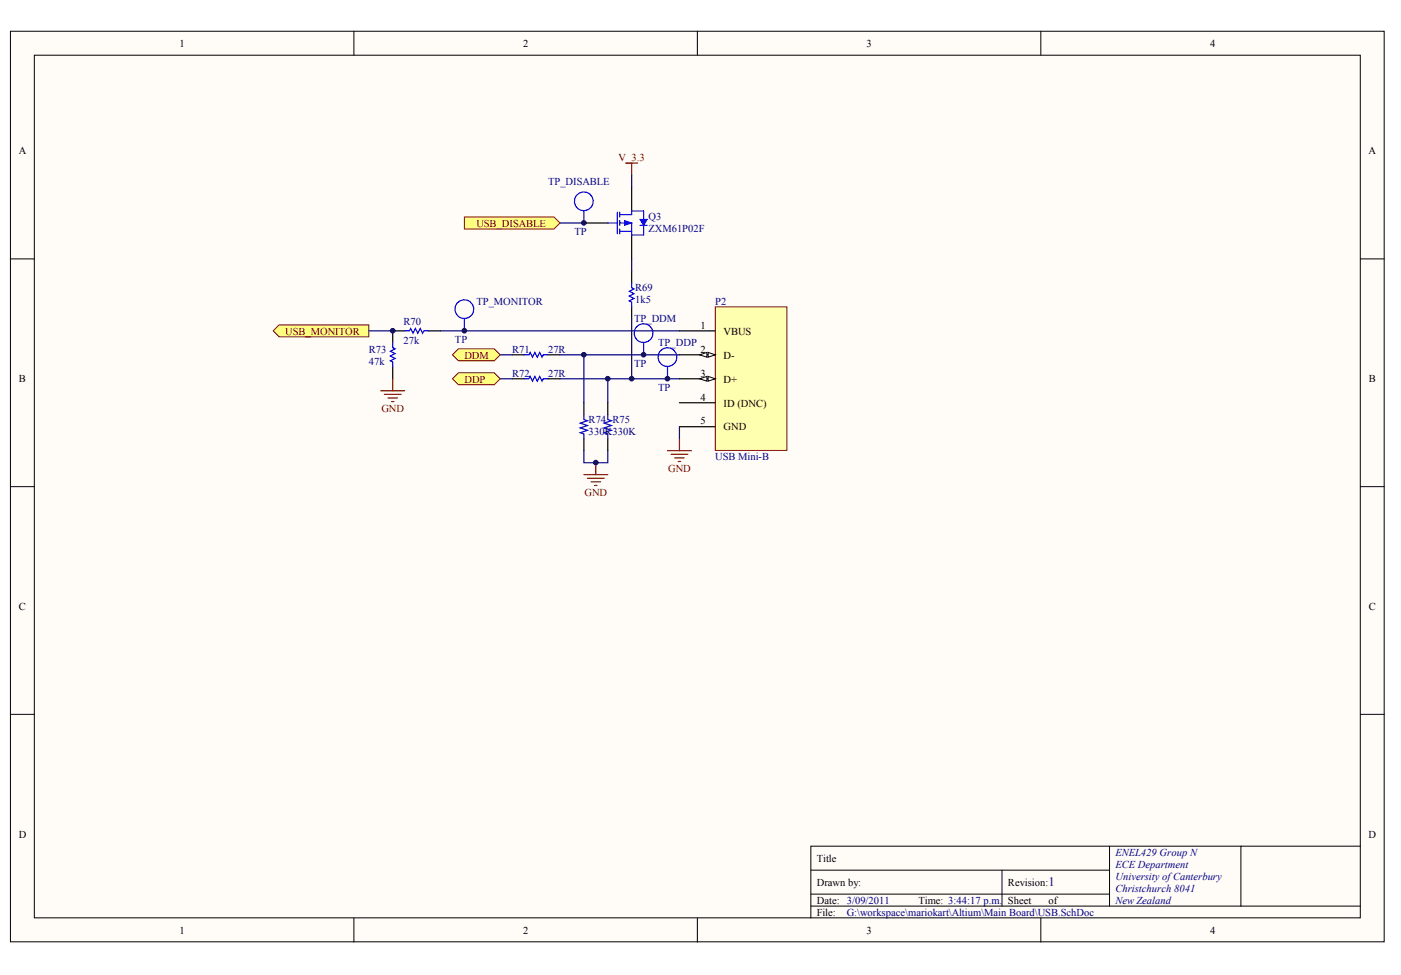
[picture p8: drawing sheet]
<svg xmlns="http://www.w3.org/2000/svg" width="289mm" height="201mm" viewBox="0 0 289 201" stroke-linecap="round" stroke-linejoin="round" font-family="sans-serif">
<defs><g id="words">
<text font-size="2.6" fill="#000080" x="216.3" y="182.8">1</text>
<g font-size="2.2">
<text x="37" y="9.7">1</text>
<text x="107.9" y="9.7">2</text>
<text x="178.7" y="9.7">3</text>
<text x="249.5" y="9.7">4</text>
<text x="3.9" y="31.9">A</text>
<text x="282.3" y="31.9">A</text>
<text x="144.4" y="67.8">1</text>
<text x="149.2" y="69">VBUS</text>
<text x="144.4" y="72.7">2</text>
<text x="144.4" y="77.7">3</text>
<text x="149.2" y="74">D-</text>
<text x="3.9" y="78.8">B</text>
<text x="144.4" y="82.6">4</text>
<text x="149.2" y="78.9">D+</text>
<text x="149.2" y="83.8">ID (DNC)</text>
<text x="282.3" y="78.8">B</text>
<text x="144.4" y="87.5">5</text>
<text x="149.2" y="88.8">GND</text>
<text x="3.9" y="125.8">C</text>
<text x="282.3" y="125.8">C</text>
<text x="3.9" y="172.7">D</text>
<text x="282.3" y="172.7">D</text>
<text x="168.5" y="177.8">Title</text>
<text x="168.5" y="182.7">Drawn by:</text>
<text x="207.9" y="182.7">Revision:</text>
<text x="168.5" y="186.4">Date: 3/09/2011</text>
<text x="168.5" y="188.9">File:</text>
<text x="189.4" y="186.4">Time: 3:44:17 p.m.</text>
<text x="207.9" y="186.4">Sheet</text>
<text x="216.3" y="186.4">of</text>
<text x="37" y="192.6">1</text>
<text x="107.9" y="192.6">2</text>
<text x="178.7" y="192.6">3</text>
<text x="249.5" y="192.6">4</text>
</g>
<g font-size="2.2" fill="#800000">
<text x="127.6" y="33.2">V_3.3</text>
<text x="98.2" y="46.8">USB_DISABLE</text>
<text x="58.8" y="69">USB_MONITOR</text>
<text x="95.8" y="74">DDM</text>
<text x="95.8" y="78.9">DDP</text>
<text x="78.7" y="85">GND</text>
<text x="137.8" y="97.4">GND</text>
<text x="120.5" y="102.3">GND</text>
</g>
<g font-size="2.2" fill="#000080">
<text x="113" y="38.1">TP_DISABLE</text>
<text x="133.7" y="47.8">ZXM61P02F</text>
<text x="133.7" y="45.3">Q3</text>
<text x="118.5" y="48.5">TP</text>
<text x="98.2" y="62.8">TP_MONITOR</text>
<text x="131" y="62.6">1k5</text>
<text x="131" y="60.1">R69</text>
<text x="147.5" y="62.8">P2</text>
<text x="83.2" y="71">27k</text>
<text x="83.2" y="67">R70</text>
<text x="93.8" y="70.7">TP</text>
<text x="130.8" y="66.3">TP_DDM</text>
<text x="135.7" y="71.3">TP_DDP</text>
<text x="76.1" y="75.2">47k</text>
<text x="76.1" y="72.7">R73</text>
<text x="105.6" y="72.7">R71</text>
<text x="105.6" y="77.7">R72</text>
<text x="113" y="72.7">27R</text>
<text x="113" y="77.7">27R</text>
<text x="130.8" y="75.7">TP</text>
<text x="135.7" y="80.6">TP</text>
<text x="121.4" y="87.3">R74 R75</text>
<text x="121.4" y="89.8">330K330K</text>
<text x="147.5" y="95">USB Mini-B</text>
<text x="230" y="176.5">ENEL429 GroupN</text>
<text x="230" y="178.9">ECE Department</text>
<text x="230" y="181.4">University ofCanterbury</text>
<text x="230" y="183.9">Christchurch 8041</text>
<text x="174.6" y="188.9">G:\workspace\mariokart\Altium\Main Board\USB.SchDoc</text>
<text x="230" y="186.4">New Zealand</text>
</g>
</g></defs>
<g fill="#fffcf8" stroke="#000" stroke-width=".21">
<path d="M2.2 6.4h283.3v187.8h-283.3z"/>
<path d="M7.1 11.4h273.4v177.9h-273.4z"/>
</g>
<g fill="none" stroke="#000" stroke-width=".21">
<path d="M73 6.4v5M143.8 6.4v5M214.6 6.4v5M2.2 53.4h4.9M280.6 53.4h4.9M2.2 100.4h4.9M280.6 100.4h4.9M2.2 147.3h4.9M280.6 147.3h4.9M167.2 179.5h61.6M206.6 179.5v7.4M228.8 174.5v12.4"/>
<path d="M255.9 174.5h-88.7v14.8M280.6 174.5h-24.7v12.4M73 189.3v5M143.8 189.3v5M167.2 186.9h113.4M167.2 184.4h61.6M214.6 189.3v5"/>
</g>
<path d="M95.8 44.8h18.5l1.2 1.2-1.2 1.2h-18.5z" fill-rule="evenodd" fill="#ffff80" stroke="#800000" stroke-width=".21"/>
<path d="M103.2 78.1h2.4M103.2 73.2h2.4M115.5 78.1h24.6M115.5 73.2h4.9M125.3 78.1v5M140.1 73.2h-19.7v9.9M120.4 93v2.4h4.9v-2.4" fill="none" stroke="#000080" stroke-width=".25"/>
<path d="M129 33.6h2.5M130.3 33.6v2.5M120.4 97.9h4.9M121.2 98.6h3.4M121.9 99.4h2M122.9 95.4v2.5M137.7 93h4.9M138.4 93.7h3.4M139.1 94.4h2M139.9 95.2h.5M140.1 90.5v2.5M122.6 100.1h.5" fill="none" stroke="#800000" stroke-width=".25"/>
<path d="M130.3 55.9v2.4M105.6 73.2h2.5M105.6 78.1h2.5M113 73.2h2.5M113 78.1h2.5M130.3 63.3v2.5" fill="none" stroke="#000" stroke-width=".25"/>
<path d="M130.3 58.3v1l.5 .3-1 .5 1 .5-1 .5 1 .5-1 .5 .5 .2v1M108.1 73.2h1l.2-.5 .5 1 .5-1 .5 1 .5-1 .5 1 .2-.5h1M108.1 78.1h1l.2-.5 .5 1 .5-1 .5 1 .5-1 .5 1 .2-.5h1" fill="none" stroke="#00f" stroke-width=".25"/>
<path d="M57.6 67h18.5v2.5h-18.5l-1.2-1.3z" fill-rule="evenodd" fill="#ffff80" stroke="#800000" stroke-width=".21"/>
<path d="M81 68.2v2.5M81 75.6v2.5" fill="none" stroke="#000" stroke-width=".25"/>
<path d="M81 70.7v1l.5 .2-1 .5 1 .5-1 .5 1 .5-1 .5 .5 .3v.9" fill="none" stroke="#00f" stroke-width=".25"/>
<path d="M81 78.1v2.5M78.5 80.6h5M79.3 81.3h3.4M80 82.1h2M80.7 82.8h.5" fill="none" stroke="#800000" stroke-width=".25"/>
<path d="M76.1 68.2h4.9M90.8 68.2h49.3M130.3 65.8v12.3" fill="none" stroke="#000080" stroke-width=".25"/>
<g fill="#ffff80" stroke="#800000" stroke-width=".21">
<path d="M94.5 71.9h7.4l1.3 1.3-1.3 1.2h-7.4l-1.2-1.2z" fill-rule="evenodd"/>
<path d="M94.5 76.9h7.4l1.3 1.2-1.3 1.3h-7.4l-1.2-1.3z" fill-rule="evenodd"/>
</g>
<path d="M130.3 36.1v2.5M115.5 46h4.9M130.3 53.4v2.5" fill="none" stroke="#000080" stroke-width=".25"/>
<path d="M130.3 38.6v4.9M120.4 46h4.9M130.3 48.5v4.9M81 68.2h2.5M88.4 68.2h2.4" fill="none" stroke="#000" stroke-width=".25"/>
<path d="M125.3 46h2M127.3 43.8v4.4M127.8 44.3h2.5v-.8h2.4v1.7M127.8 46h2.5v2.5h2.4v-2M127.8 47.7h2.5M127.8 43.8v1M127.8 45.5v1M127.8 47.2v1M132 46.5h1.5M83.5 68.2h.9l.3-.5 .5 1 .5-1 .5 1 .5-1 .5 1 .2-.5h1" fill="none" stroke="#00f" stroke-width=".25"/>
<g fill="#00f" stroke="#00f" stroke-width=".21">
<path d="M128.8 45.5l1.5 .5-1.5 .5z"/>
<path d="M132 45.2h1.5l-.8 1.3z"/>
</g>
<path d="M147.5 63.3h14.8v29.6h-14.8z" fill="#ffffb0" stroke="#800000" stroke-width=".21"/>
<path d="M140.1 68.2h7.4M140.1 73.2h7.4" fill="none" stroke="#000" stroke-width=".25"/>
<g fill="#fffcf8" stroke="#000" stroke-width=".21">
<path d="M146 72.7l1.5 .5-1.5 .5z"/>
<path d="M144.3 73.2l1.5-.5v1z"/>
</g>
<path d="M140.1 78.1h7.4" fill="none" stroke="#000" stroke-width=".25"/>
<g fill="#fffcf8" stroke="#000" stroke-width=".21">
<path d="M146 77.6l1.5 .5-1.5 .5z"/>
<path d="M144.3 78.1l1.5-.5v1z"/>
</g>
<path d="M120.4 83.1v2.4M120.4 90.5v2.5M125.3 83.1v2.4M125.3 90.5v2.5M140.1 83.1h7.4M140.1 88h7.4" fill="none" stroke="#000" stroke-width=".25"/>
<path d="M140.1 88v2.5" fill="none" stroke="#000080" stroke-width=".25"/>
<path d="M120.4 85.5v1l.8 .3-1.5 .5 1.5 .5-1.5 .5 1.5 .4-1.5 .5 .7 .3v1M125.3 85.5v1l.8 .3-1.5 .5 1.5 .5-1.5 .5 1.5 .4-1.5 .5 .7 .3v1" fill="none" stroke="#0000b4" stroke-width=".25"/>
<path d="M120.4 43.5v2.5M122.1 42.4a1.93 1.93 0 0 0-1.6-2.8 1.93 1.93 0 0 0-1.9 2.6 1.93 1.93 0 0 0 3.2 .7l.3-.4M95.8 65.8v2.4M97.5 64.6a1.93 1.93 0 0 0-1.6-2.8 1.93 1.93 0 0 0-1.9 2.7 1.93 1.93 0 0 0 3.1 .6l.3-.4M132.7 70.7v2.5M134.4 69.6a1.93 1.93 0 0 0-1.6-2.8 1.93 1.93 0 0 0-1.9 2.6 1.93 1.93 0 0 0 3.2 .7l.3-.4M137.7 75.6v2.5M139.4 74.5a1.93 1.93 0 0 0-1.7-2.8 1.93 1.93 0 0 0-1.9 2.6 1.93 1.93 0 0 0 3.2 .7l.3-.4" fill="none" stroke="#00f" stroke-width=".25"/>
<g fill="#000080" stroke="#000080" stroke-width=".21">
<circle cx="81" cy="68.2" r=".48"/>
<circle cx="95.8" cy="68.2" r=".48"/>
<circle cx="120.4" cy="73.2" r=".48"/>
<circle cx="120.4" cy="46" r=".48"/>
<circle cx="122.9" cy="95.4" r=".48"/>
<circle cx="125.3" cy="78.1" r=".48"/>
<circle cx="130.3" cy="78.1" r=".48"/>
<circle cx="132.7" cy="73.2" r=".48"/>
<circle cx="137.7" cy="78.1" r=".48"/>
</g>
<use href="#words"/>
</svg>
